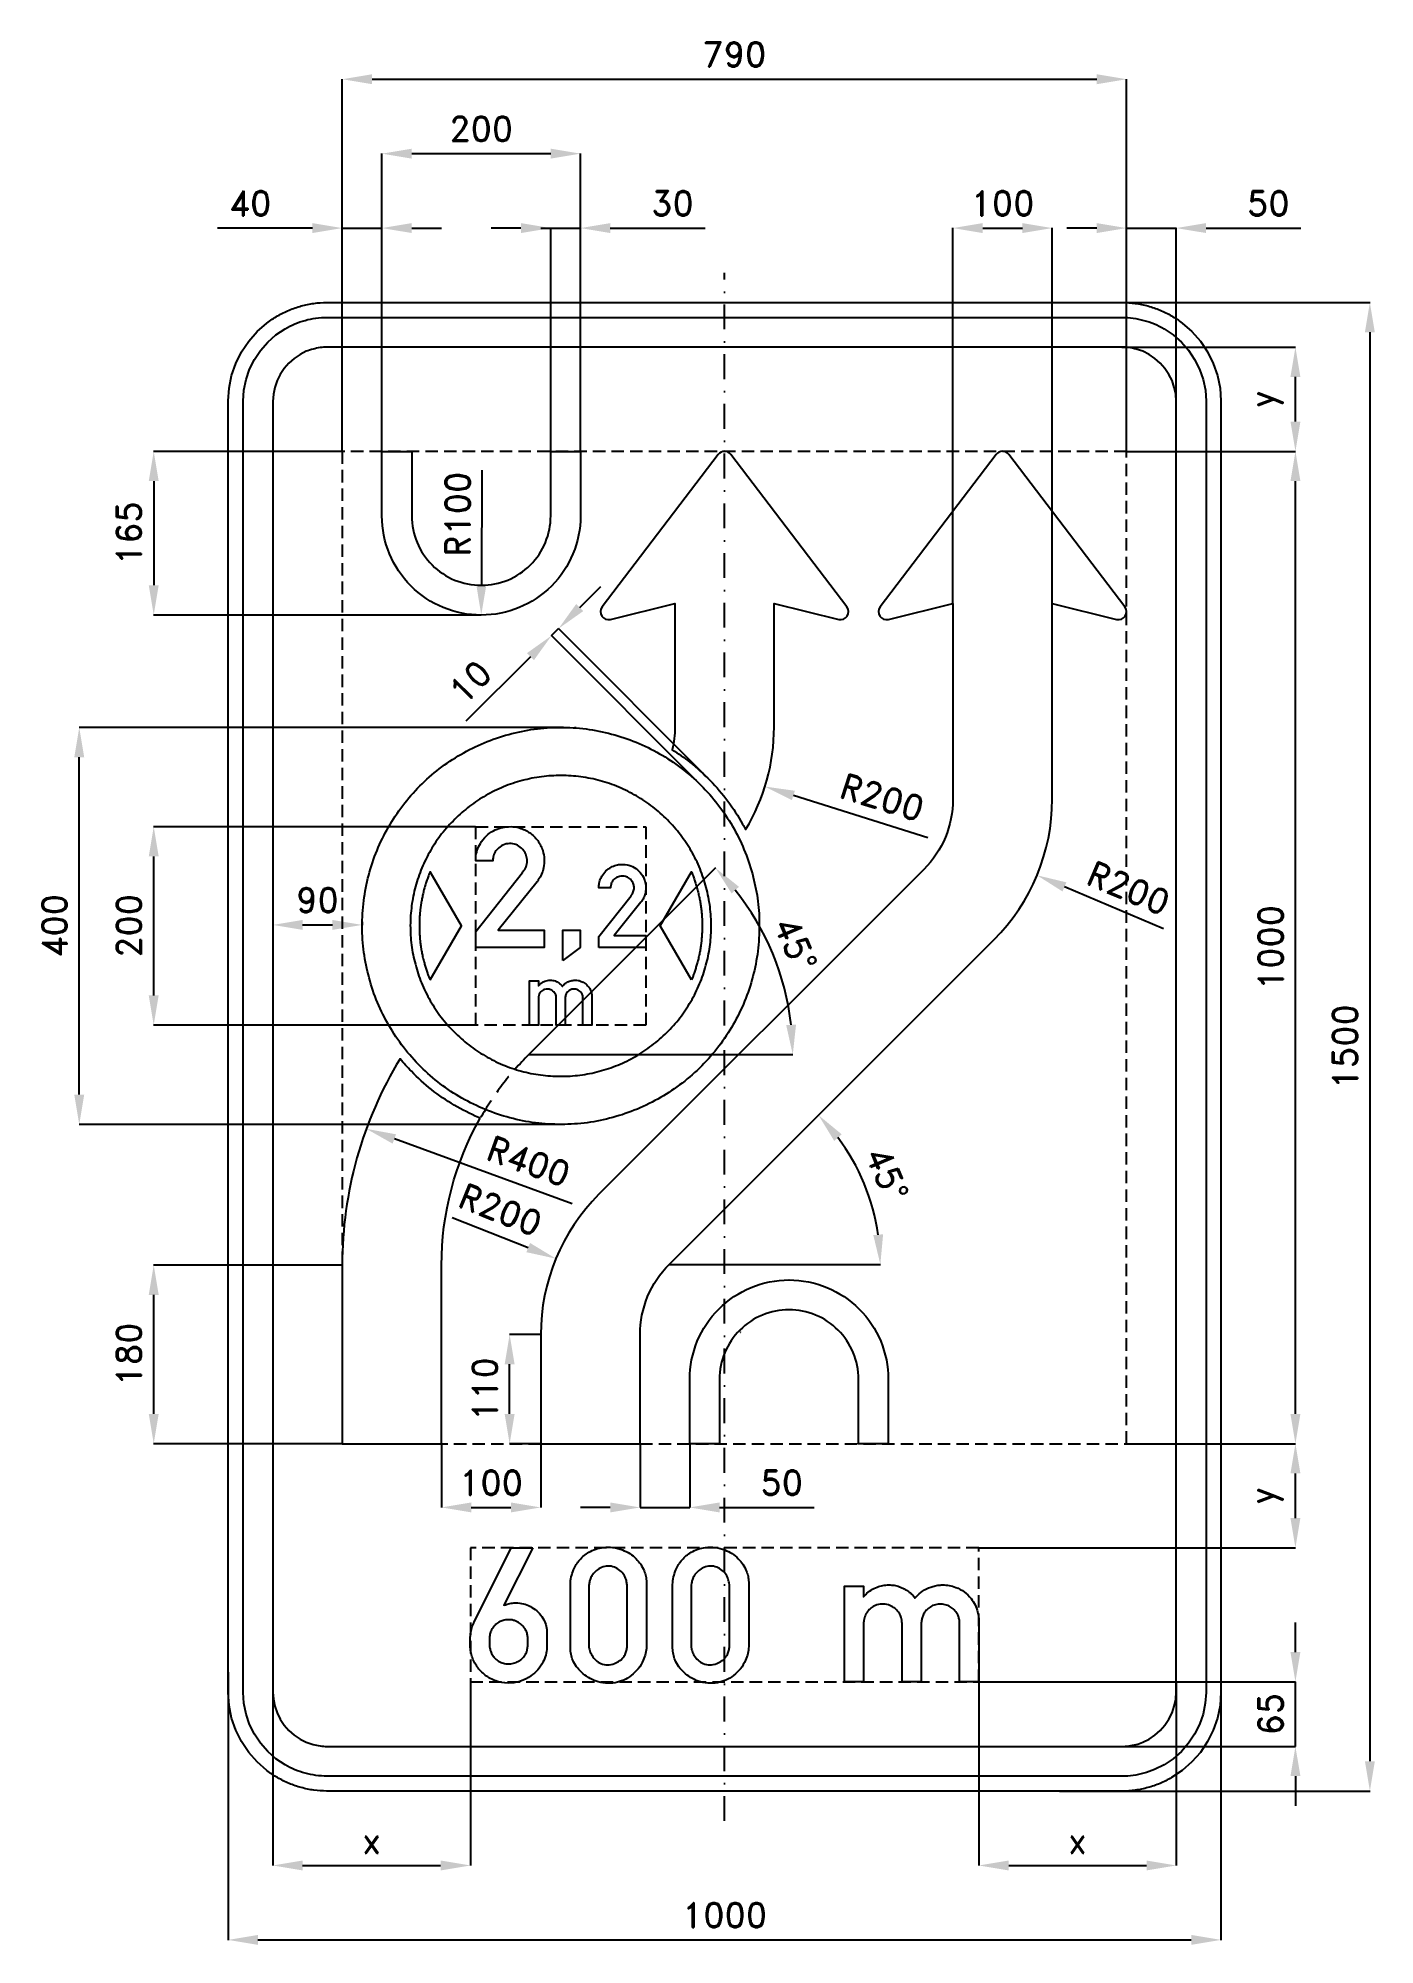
# Model space of a CAD drawing. Header units: millimetres. Extents: x -691 to 655, y -905 to 1016.
import ezdxf

# ---------------------------------------------------------------- set-up
doc = ezdxf.new("R2010")
doc.units = ezdxf.units.MM
doc.header["$LTSCALE"] = 5
doc.linetypes.add('ČERCHOVANÁX2', pattern=[2, 1, -0.5, 0, -0.5])
doc.linetypes.add('ČÁRKOVANÁX2', pattern=[1.5, 1, -0.5])
doc.layers.add('Kóty', color=2, linetype='Continuous')
doc.layers.add('Značka', color=7, linetype='Continuous')
doc.styles.get("Standard").update_dxf_attribs({"font": 'romand.shx', "height": 25})
doc.dimstyles.get("Standard").update_dxf_attribs({"dimtxt": 25, "dimasz": 30, "dimexe": 0.18, "dimexo": 0.0625, "dimgap": 12.5, "dimtad": 1, "dimdec": 0, "dimzin": 0, "dimdsep": 46, "dimtxsty": 'Standard', "dimcen": 0.09, "dimadec": 0, "dimazin": 0, "dimtfac": 1, "dimtdec": 0, "dimtofl": 0, "dimtmove": 0, "dimatfit": 3, "dimfxl": 1, "dimtolj": 1, "dimtzin": 0, "dimarcsym": 0})

msp = doc.modelspace()

# ---------------------------------------------------------------- texts
at = {"layer": 'Kóty', "char_height": 25, "attachment_point": 5}
for s, insert, rotation in [('\\A1;R100', (-268.9, 536.6), 89.7821), ('\\A1;R200', (407, 159.9), 336.9967), ('\\A1;R200', (-225.7, -164.3), 338.2831)]:
    msp.add_mtext(s, dxfattribs=dict(at, insert=insert, rotation=rotation))

# ---------------------------------------------------------------- blocks, each defined once
blk = doc.blocks.new('*D0')
at = {"layer": 'Defpoints', "color": 0, "transparency": 16777216}
for p in [(-500, -630.3), (500, -630.3), (500, -900)]:
    blk.add_point(p, dxfattribs=at)
at = {"layer": 'Kóty', "color": 0, "lineweight": -2, "transparency": 16777216}
for p, q in [((-500, -630.3), (-500, -900.2)), ((500, -630.3), (500, -900.2)), ((-470, -900), (470, -900))]:
    blk.add_line(p, q, dxfattribs=at)
at = {"layer": 'Kóty', "color": 0, "transparency": 16777216}
for points in [[(-470, -895), (-470, -905), (-500, -900)], [(470, -895), (470, -905), (500, -900)]]:
    blk.add_solid(points, dxfattribs=at)
at = {"layer": 'Kóty', "color": 0, "transparency": 16777216, "insert": (0, -875), "char_height": 25, "attachment_point": 5}
blk.add_mtext('\\A1;1000', dxfattribs=at)
blk = doc.blocks.new('*D1')
at = {"layer": 'Defpoints', "color": 0, "transparency": 16777216}
for p in [(256.1, -640), (575, -640), (350.1, -705)]:
    blk.add_point(p, dxfattribs=at)
at = {"layer": 'Kóty', "color": 0, "lineweight": -2, "transparency": 16777216}
for p, q in [((575, -610), (575, -580)), ((256.2, -640), (575.2, -640)), ((350.2, -705), (575.2, -705)), ((575, -735), (575, -765))]:
    blk.add_line(p, q, dxfattribs=at)
at = {"layer": 'Kóty', "color": 0, "transparency": 16777216}
for points in [[(570, -610), (580, -610), (575, -640)], [(570, -735), (580, -735), (575, -705)]]:
    blk.add_solid(points, dxfattribs=at)
at = {"layer": 'Kóty', "color": 0, "transparency": 16777216, "insert": (550, -672.5), "char_height": 25, "attachment_point": 5, "rotation": 90}
blk.add_mtext('\\A1;65', dxfattribs=at)
blk = doc.blocks.new('*D2')
at = {"layer": 'Defpoints', "color": 0, "transparency": 16777216}
for p in [(368.1, 750), (337.4, -750), (650, -750)]:
    blk.add_point(p, dxfattribs=at)
at = {"layer": 'Kóty', "color": 0, "lineweight": -2, "transparency": 16777216}
for p, q in [((368.2, 750), (650.2, 750)), ((650, 720), (650, -720)), ((337.5, -750), (650.2, -750))]:
    blk.add_line(p, q, dxfattribs=at)
at = {"layer": 'Kóty', "color": 0, "transparency": 16777216}
for points in [[(645, 720), (655, 720), (650, 750)], [(645, -720), (655, -720), (650, -750)]]:
    blk.add_solid(points, dxfattribs=at)
at = {"layer": 'Kóty', "color": 0, "transparency": 16777216, "insert": (625, 0), "char_height": 25, "attachment_point": 5, "rotation": 90}
blk.add_mtext('\\A1;1500', dxfattribs=at)
blk = doc.blocks.new('*D4')
at = {"layer": 'Defpoints', "color": 0, "transparency": 16777216}
for p in [(-575, -220), (-385.1, -220), (-385.1, -400)]:
    blk.add_point(p, dxfattribs=at)
at = {"layer": 'Kóty', "color": 0, "lineweight": -2, "transparency": 16777216}
for p, q in [((-385.2, -220), (-575.2, -220)), ((-575, -370), (-575, -250)), ((-385.2, -400), (-575.2, -400))]:
    blk.add_line(p, q, dxfattribs=at)
at = {"layer": 'Kóty', "color": 0, "transparency": 16777216}
for points in [[(-580, -250), (-570, -250), (-575, -220)], [(-580, -370), (-570, -370), (-575, -400)]]:
    blk.add_solid(points, dxfattribs=at)
at = {"layer": 'Kóty', "color": 0, "transparency": 16777216, "insert": (-600, -310), "char_height": 25, "attachment_point": 5, "rotation": 90}
blk.add_mtext('\\A1;180', dxfattribs=at)
blk = doc.blocks.new('*D5')
at = {"layer": 'Defpoints', "color": 0, "transparency": 16777216}
for p in [(-216.5, -290), (-185.1, -290), (-185.1, -400)]:
    blk.add_point(p, dxfattribs=at)
at = {"layer": 'Kóty', "color": 0, "lineweight": -2, "transparency": 16777216}
for p, q in [((-185.2, -290), (-216.7, -290)), ((-216.5, -370), (-216.5, -320)), ((-185.2, -400), (-216.7, -400))]:
    blk.add_line(p, q, dxfattribs=at)
at = {"layer": 'Kóty', "color": 0, "transparency": 16777216}
for points in [[(-221.5, -320), (-211.5, -320), (-216.5, -290)], [(-221.5, -370), (-211.5, -370), (-216.5, -400)]]:
    blk.add_solid(points, dxfattribs=at)
at = {"layer": 'Kóty', "color": 0, "transparency": 16777216, "insert": (-241.5, -345), "char_height": 25, "attachment_point": 5, "rotation": 90}
blk.add_mtext('\\A1;110', dxfattribs=at)
blk = doc.blocks.new('*D6')
at = {"layer": 'Defpoints', "color": 0, "transparency": 16777216}
for p in [(-285.1, -400), (-185.2, -400), (-185.2, -464.2)]:
    blk.add_point(p, dxfattribs=at)
at = {"layer": 'Kóty', "color": 0, "lineweight": -2, "transparency": 16777216}
for p, q in [((-285.1, -400.1), (-285.1, -464.4)), ((-185.2, -400.1), (-185.2, -464.4)), ((-255.1, -464.2), (-215.2, -464.2))]:
    blk.add_line(p, q, dxfattribs=at)
at = {"layer": 'Kóty', "color": 0, "transparency": 16777216}
for points in [[(-255.1, -459.2), (-255.1, -469.2), (-285.1, -464.2)], [(-215.2, -459.2), (-215.2, -469.2), (-185.2, -464.2)]]:
    blk.add_solid(points, dxfattribs=at)
at = {"layer": 'Kóty', "color": 0, "transparency": 16777216, "insert": (-235.2, -439.2), "char_height": 25, "attachment_point": 5}
blk.add_mtext('\\A1;100', dxfattribs=at)
blk = doc.blocks.new('*D7')
at = {"layer": 'Defpoints', "color": 0, "transparency": 16777216}
for p in [(-85.1, -400), (-35.1, -400), (-35.1, -464.2)]:
    blk.add_point(p, dxfattribs=at)
at = {"layer": 'Kóty', "color": 0, "lineweight": -2, "transparency": 16777216}
for p, q in [((-85.1, -400.1), (-85.1, -464.4)), ((-35.1, -400.1), (-35.1, -464.4)), ((-115.1, -464.2), (-145.1, -464.2)), ((-5.1, -464.2), (90.3, -464.2))]:
    blk.add_line(p, q, dxfattribs=at)
at = {"layer": 'Kóty', "color": 0, "transparency": 16777216}
for points in [[(-115.1, -459.2), (-115.1, -469.2), (-85.1, -464.2)], [(-5.1, -459.2), (-5.1, -469.2), (-35.1, -464.2)]]:
    blk.add_solid(points, dxfattribs=at)
at = {"layer": 'Kóty', "color": 0, "transparency": 16777216, "insert": (57.6, -439.2), "char_height": 25, "attachment_point": 5}
blk.add_mtext('\\A1;50', dxfattribs=at)
blk = doc.blocks.new('*D8')
at = {"layer": 'Defpoints', "color": 0, "transparency": 16777216}
for p in [(-385.1, 825), (-385.1, 600), (-345.1, 600)]:
    blk.add_point(p, dxfattribs=at)
at = {"layer": 'Kóty', "color": 0, "lineweight": -2, "transparency": 16777216}
for p, q in [((-415.1, 825), (-510.6, 825)), ((-385.1, 600.1), (-385.1, 825.2)), ((-345.1, 600.1), (-345.1, 825.2)), ((-315.1, 825), (-285.1, 825))]:
    blk.add_line(p, q, dxfattribs=at)
at = {"layer": 'Kóty', "color": 0, "transparency": 16777216}
for points in [[(-415.1, 830), (-415.1, 820), (-385.1, 825)], [(-315.1, 830), (-315.1, 820), (-345.1, 825)]]:
    blk.add_solid(points, dxfattribs=at)
at = {"layer": 'Kóty', "color": 0, "transparency": 16777216, "insert": (-477.9, 850), "char_height": 25, "attachment_point": 5}
blk.add_mtext('\\A1;40', dxfattribs=at)
blk = doc.blocks.new('*D9')
at = {"layer": 'Defpoints', "color": 0, "transparency": 16777216}
for p in [(-145.1, 825), (-175.1, 600), (-145.1, 600)]:
    blk.add_point(p, dxfattribs=at)
at = {"layer": 'Kóty', "color": 0, "lineweight": -2, "transparency": 16777216}
for p, q in [((-205.1, 825), (-235.1, 825)), ((-175.1, 600.1), (-175.1, 825.2)), ((-145.1, 600.1), (-145.1, 825.2)), ((-115.1, 825), (-19.7, 825))]:
    blk.add_line(p, q, dxfattribs=at)
at = {"layer": 'Kóty', "color": 0, "transparency": 16777216}
for points in [[(-205.1, 830), (-205.1, 820), (-175.1, 825)], [(-115.1, 830), (-115.1, 820), (-145.1, 825)]]:
    blk.add_solid(points, dxfattribs=at)
at = {"layer": 'Kóty', "color": 0, "transparency": 16777216, "insert": (-52.4, 850), "char_height": 25, "attachment_point": 5}
blk.add_mtext('\\A1;30', dxfattribs=at)
blk = doc.blocks.new('*D10')
at = {"layer": 'Defpoints', "color": 0, "transparency": 16777216}
for p in [(-145.1, 900), (-345.1, 600), (-145.1, 600)]:
    blk.add_point(p, dxfattribs=at)
at = {"layer": 'Kóty', "color": 0, "lineweight": -2, "transparency": 16777216}
for p, q in [((-345.1, 600.1), (-345.1, 900.2)), ((-315.1, 900), (-175.1, 900)), ((-145.1, 600.1), (-145.1, 900.2))]:
    blk.add_line(p, q, dxfattribs=at)
at = {"layer": 'Kóty', "color": 0, "transparency": 16777216}
for points in [[(-315.1, 905), (-315.1, 895), (-345.1, 900)], [(-175.1, 905), (-175.1, 895), (-145.1, 900)]]:
    blk.add_solid(points, dxfattribs=at)
at = {"layer": 'Kóty', "color": 0, "transparency": 16777216, "insert": (-245.1, 925), "char_height": 25, "attachment_point": 5}
blk.add_mtext('\\A1;200', dxfattribs=at)
blk = doc.blocks.new('*D11')
at = {"layer": 'Defpoints', "color": 0, "transparency": 16777216}
for p in [(-385.1, 600), (-575, 435), (-245.1, 435)]:
    blk.add_point(p, dxfattribs=at)
at = {"layer": 'Kóty', "color": 0, "lineweight": -2, "transparency": 16777216}
for p, q in [((-385.2, 600), (-575.2, 600)), ((-575, 570), (-575, 465)), ((-245.2, 435), (-575.2, 435))]:
    blk.add_line(p, q, dxfattribs=at)
at = {"layer": 'Kóty', "color": 0, "transparency": 16777216}
for points in [[(-580, 570), (-570, 570), (-575, 600)], [(-580, 465), (-570, 465), (-575, 435)]]:
    blk.add_solid(points, dxfattribs=at)
at = {"layer": 'Kóty', "color": 0, "transparency": 16777216, "insert": (-600, 517.5), "char_height": 25, "attachment_point": 5, "rotation": 90}
blk.add_mtext('\\A1;165', dxfattribs=at)
blk = doc.blocks.new('*D12')
at = {"layer": 'Defpoints', "color": 0, "transparency": 16777216}
for p in [(330, 825), (230, 446.8), (330, 446.7)]:
    blk.add_point(p, dxfattribs=at)
at = {"layer": 'Kóty', "color": 0, "lineweight": -2, "transparency": 16777216}
for p, q in [((230, 446.9), (230, 825.2)), ((260, 825), (300, 825)), ((330, 446.8), (330, 825.2))]:
    blk.add_line(p, q, dxfattribs=at)
at = {"layer": 'Kóty', "color": 0, "transparency": 16777216}
for points in [[(260, 830), (260, 820), (230, 825)], [(300, 830), (300, 820), (330, 825)]]:
    blk.add_solid(points, dxfattribs=at)
at = {"layer": 'Kóty', "color": 0, "transparency": 16777216, "insert": (280, 850), "char_height": 25, "attachment_point": 5}
blk.add_mtext('\\A1;100', dxfattribs=at)
blk = doc.blocks.new('*D13')
at = {"layer": 'Defpoints', "color": 0, "transparency": 16777216}
for p in [(404.9, 975), (-385.1, 600.1), (404.9, 600)]:
    blk.add_point(p, dxfattribs=at)
at = {"layer": 'Kóty', "color": 0, "lineweight": -2, "transparency": 16777216}
for p, q in [((-385.1, 600.1), (-385.1, 975.2)), ((-355.1, 975), (374.9, 975)), ((404.9, 600.1), (404.9, 975.2))]:
    blk.add_line(p, q, dxfattribs=at)
at = {"layer": 'Kóty', "color": 0, "transparency": 16777216}
for points in [[(-355.1, 980), (-355.1, 970), (-385.1, 975)], [(374.9, 980), (374.9, 970), (404.9, 975)]]:
    blk.add_solid(points, dxfattribs=at)
at = {"layer": 'Kóty', "color": 0, "transparency": 16777216, "insert": (9.9, 1000), "char_height": 25, "attachment_point": 5}
blk.add_mtext('\\A1;790', dxfattribs=at)
blk = doc.blocks.new('*D14')
at = {"layer": 'Defpoints', "color": 0, "transparency": 16777216}
for p in [(455, 825), (404.9, 600.1), (455, 600)]:
    blk.add_point(p, dxfattribs=at)
at = {"layer": 'Kóty', "color": 0, "lineweight": -2, "transparency": 16777216}
for p, q in [((374.9, 825), (344.9, 825)), ((404.9, 600.1), (404.9, 825.2)), ((455, 600.1), (455, 825.2)), ((485, 825), (580.5, 825))]:
    blk.add_line(p, q, dxfattribs=at)
at = {"layer": 'Kóty', "color": 0, "transparency": 16777216}
for points in [[(374.9, 830), (374.9, 820), (404.9, 825)], [(485, 830), (485, 820), (455, 825)]]:
    blk.add_solid(points, dxfattribs=at)
at = {"layer": 'Kóty', "color": 0, "transparency": 16777216, "insert": (547.7, 850), "char_height": 25, "attachment_point": 5}
blk.add_mtext('\\A1;50', dxfattribs=at)
blk = doc.blocks.new('*D15')
at = {"layer": 'Defpoints', "color": 0, "transparency": 16777216}
for p in [(404.9, -400), (575, -400), (256, -505)]:
    blk.add_point(p, dxfattribs=at)
at = {"layer": 'Kóty', "color": 0, "lineweight": -2, "transparency": 16777216}
for p, q in [((404.9, -400), (575.2, -400)), ((575, -475), (575, -430)), ((256.1, -505), (575.2, -505))]:
    blk.add_line(p, q, dxfattribs=at)
at = {"layer": 'Kóty', "color": 0, "transparency": 16777216}
for points in [[(570, -430), (580, -430), (575, -400)], [(570, -475), (580, -475), (575, -505)]]:
    blk.add_solid(points, dxfattribs=at)
at = {"layer": 'Kóty', "color": 0, "transparency": 16777216, "insert": (545.8, -452.5), "char_height": 25, "attachment_point": 5, "rotation": 90}
blk.add_mtext('\\A1;y', dxfattribs=at)
blk = doc.blocks.new('*D16')
at = {"layer": 'Defpoints', "color": 0, "transparency": 16777216}
for p in [(400, 705), (575, 705), (404.9, 600)]:
    blk.add_point(p, dxfattribs=at)
at = {"layer": 'Kóty', "color": 0, "lineweight": -2, "transparency": 16777216}
for p, q in [((400.1, 705), (575.2, 705)), ((575, 630), (575, 675)), ((404.9, 600), (575.2, 600))]:
    blk.add_line(p, q, dxfattribs=at)
at = {"layer": 'Kóty', "color": 0, "transparency": 16777216}
for points in [[(570, 675), (580, 675), (575, 705)], [(570, 630), (580, 630), (575, 600)]]:
    blk.add_solid(points, dxfattribs=at)
at = {"layer": 'Kóty', "color": 0, "transparency": 16777216, "insert": (545.8, 652.5), "char_height": 25, "attachment_point": 5, "rotation": 90}
blk.add_mtext('\\A1;y', dxfattribs=at)
blk = doc.blocks.new('*D17')
at = {"layer": 'Defpoints', "color": 0, "transparency": 16777216}
for p in [(-575, 221.79811), (-250.6765, 221.79811), (-250.6765, 21.79811)]:
    blk.add_point(p, dxfattribs=at)
at = {"layer": 'Kóty', "color": 0, "lineweight": -2, "transparency": 16777216}
for p, q in [((-250.739, 221.79811), (-575.18, 221.79811)), ((-575, 51.79811), (-575, 191.79811)), ((-250.739, 21.79811), (-575.18, 21.79811))]:
    blk.add_line(p, q, dxfattribs=at)
at = {"layer": 'Kóty', "color": 0, "transparency": 16777216}
for points in [[(-580, 191.79811), (-570, 191.79811), (-575, 221.79811)], [(-580, 51.79811), (-570, 51.79811), (-575, 21.79811)]]:
    blk.add_solid(points, dxfattribs=at)
at = {"layer": 'Kóty', "color": 0, "transparency": 16777216, "insert": (-600, 121.79811), "char_height": 25, "attachment_point": 5, "rotation": 90}
blk.add_mtext('\\A1;200', dxfattribs=at)
blk = doc.blocks.new('*D18')
at = {"layer": 'Defpoints', "color": 0, "transparency": 16777216}
for p in [(-650, 321.8), (-162.4, 321.8), (-167.6, -78.2)]:
    blk.add_point(p, dxfattribs=at)
at = {"layer": 'Kóty', "color": 0, "lineweight": -2, "transparency": 16777216}
for p, q in [((-162.4, 321.8), (-650.2, 321.8)), ((-650, -48.2), (-650, 291.8)), ((-167.7, -78.2), (-650.2, -78.2))]:
    blk.add_line(p, q, dxfattribs=at)
at = {"layer": 'Kóty', "color": 0, "transparency": 16777216}
for points in [[(-655, 291.8), (-645, 291.8), (-650, 321.8)], [(-655, -48.2), (-645, -48.2), (-650, -78.2)]]:
    blk.add_solid(points, dxfattribs=at)
at = {"layer": 'Kóty', "color": 0, "transparency": 16777216, "insert": (-675, 121.8), "char_height": 25, "attachment_point": 5, "rotation": 90}
blk.add_mtext('\\A1;400', dxfattribs=at)
blk = doc.blocks.new('*D19')
at = {"layer": 'Defpoints', "color": 0, "transparency": 16777216}
for p in [(-360.8, -82.7), (15, -219.5)]:
    blk.add_point(p, dxfattribs=at)
at = {"layer": 'Kóty', "color": 0, "lineweight": -2, "transparency": 16777216}
blk.add_line((-153.4, -158.2), (-332.6, -92.9), dxfattribs=at)
at = {"layer": 'Kóty', "color": 0, "transparency": 16777216}
blk.add_solid([(-330.9, -88.2), (-334.4, -97.6), (-360.8, -82.7)], dxfattribs=at)
at = {"layer": 'Kóty', "color": 0, "transparency": 16777216, "insert": (-197.4, -115.5), "char_height": 25, "attachment_point": 5, "rotation": 339.9959}
blk.add_mtext('\\A1;R400', dxfattribs=at)
blk = doc.blocks.new('*D20')
at = {"layer": 'Defpoints', "color": 0, "transparency": 16777216}
for p in [(-455, -650), (-256.029, -639.986), (-256.029, -825)]:
    blk.add_point(p, dxfattribs=at)
at = {"layer": 'Kóty', "color": 0, "lineweight": -2, "transparency": 16777216}
for p, q in [((-455, -650.0625), (-455, -825.18)), ((-256.029, -640.0485), (-256.029, -825.18)), ((-425, -825), (-286.029, -825))]:
    blk.add_line(p, q, dxfattribs=at)
at = {"layer": 'Kóty', "color": 0, "transparency": 16777216}
for points in [[(-425, -820), (-425, -830), (-455, -825)], [(-286.029, -820), (-286.029, -830), (-256.029, -825)]]:
    blk.add_solid(points, dxfattribs=at)
at = {"layer": 'Kóty', "color": 0, "transparency": 16777216, "insert": (-355.5145, -800), "char_height": 25, "attachment_point": 5}
blk.add_mtext('\\A1;x', dxfattribs=at)
blk = doc.blocks.new('*D21')
at = {"layer": 'Defpoints', "color": 0, "transparency": 16777216}
for p in [(256.1615, -640.0485), (455, -640.0485), (455, -825)]:
    blk.add_point(p, dxfattribs=at)
at = {"layer": 'Kóty', "color": 0, "lineweight": -2, "transparency": 16777216}
for p, q in [((256.1615, -640.111), (256.1615, -825.18)), ((455, -640.111), (455, -825.18)), ((286.1615, -825), (425, -825))]:
    blk.add_line(p, q, dxfattribs=at)
at = {"layer": 'Kóty', "color": 0, "transparency": 16777216}
for points in [[(286.1615, -820), (286.1615, -830), (256.1615, -825)], [(425, -820), (425, -830), (455, -825)]]:
    blk.add_solid(points, dxfattribs=at)
at = {"layer": 'Kóty', "color": 0, "transparency": 16777216, "insert": (355.58075, -800), "char_height": 25, "attachment_point": 5}
blk.add_mtext('\\A1;x', dxfattribs=at)
blk = doc.blocks.new('*D22')
at = {"layer": 'Defpoints', "color": 0, "transparency": 16777216}
for p in [(271.4, 108), (149.6, -164.2), (-55.9, -219.3), (-55.9, -219.3), (118, -219.3)]:
    blk.add_point(p, dxfattribs=at)
at = {"layer": 'Kóty', "color": 0, "lineweight": -2, "transparency": 16777216}
blk.add_line((118, -219.3), (157, -219.3), dxfattribs=at)
blk.add_arc((-55.9, -219.3), 212.7, 8.0871, 36.9129, dxfattribs=at)
at = {"layer": 'Kóty', "color": 0, "transparency": 16777216}
for points in [[(110.4, -94.8), (118, -88.2), (94.6, -68.9)], [(159.7, -189), (149.8, -189.7), (156.9, -219.3)]]:
    blk.add_solid(points, dxfattribs=at)
at = {"layer": 'Kóty', "color": 0, "transparency": 16777216, "insert": (163.8, -128.3), "char_height": 25, "attachment_point": 5, "rotation": 292.5}
blk.add_mtext('\\A1;45°', dxfattribs=at)
blk = doc.blocks.new('*D23')
at = {"layer": 'Defpoints', "color": 0, "transparency": 16777216}
for p in [(404.9, 600), (575, 600), (404.9, -400)]:
    blk.add_point(p, dxfattribs=at)
at = {"layer": 'Kóty', "color": 0, "lineweight": -2, "transparency": 16777216}
for p, q in [((405, 600), (575.2, 600)), ((575, -370), (575, 570)), ((405, -400), (575.2, -400))]:
    blk.add_line(p, q, dxfattribs=at)
at = {"layer": 'Kóty', "color": 0, "transparency": 16777216}
for points in [[(570, 570), (580, 570), (575, 600)], [(570, -370), (580, -370), (575, -400)]]:
    blk.add_solid(points, dxfattribs=at)
at = {"layer": 'Kóty', "color": 0, "transparency": 16777216, "insert": (550, 100), "char_height": 25, "attachment_point": 5, "rotation": 90}
blk.add_mtext('\\A1;1000', dxfattribs=at)
blk = doc.blocks.new('*D24')
at = {"layer": 'Defpoints', "color": 0, "transparency": 16777216}
for p in [(-150.1, 322.2), (40.7, 262.2)]:
    blk.add_point(p, dxfattribs=at)
at = {"layer": 'Kóty', "color": 0, "lineweight": -2, "transparency": 16777216}
for p, q in [((-150.2, 322.2), (-150, 322.2)), ((-150.1, 322.1), (-150.1, 322.3)), ((204.7, 210.7), (69.3, 253.2))]:
    blk.add_line(p, q, dxfattribs=at)
at = {"layer": 'Kóty', "color": 0, "transparency": 16777216}
blk.add_solid([(70.8, 258), (67.8, 248.5), (40.7, 262.2)], dxfattribs=at)
at = {"layer": 'Kóty', "color": 0, "transparency": 16777216, "insert": (158.8, 251.3), "char_height": 25, "attachment_point": 5, "rotation": 342.5547}
blk.add_mtext('\\A1;R200', dxfattribs=at)
blk = doc.blocks.new('*D27')
at = {"layer": 'Defpoints', "color": 0, "transparency": 16777216}
for p in [(-174.3, 414.3), (-17.1, 270.9), (-24.2, 263.9)]:
    blk.add_point(p, dxfattribs=at)
at = {"layer": 'Kóty', "color": 0, "lineweight": -2, "transparency": 16777216}
for p, q in [((-145.9, 442.6), (-124.7, 463.7)), ((-24.2, 263.9), (-174.4, 414.4)), ((-17.2, 271), (-167.3, 421.5)), ((-195.5, 393.1), (-260.6, 328.2))]:
    blk.add_line(p, q, dxfattribs=at)
at = {"layer": 'Kóty', "color": 0, "transparency": 16777216}
for points in [[(-149.5, 446.1), (-142.4, 439), (-167.2, 421.4)], [(-199, 396.7), (-192, 389.6), (-174.3, 414.3)]]:
    blk.add_solid(points, dxfattribs=at)
at = {"layer": 'Kóty', "color": 0, "transparency": 16777216, "insert": (-256.3, 367.8), "char_height": 25, "attachment_point": 5, "rotation": 44.928}
blk.add_mtext('\\A1;10', dxfattribs=at)
blk = doc.blocks.new('*D28')
at = {"layer": 'Defpoints', "color": 0, "transparency": 16777216}
for p in [(-455, 127.2), (-365, 125.9), (-365, 122.8)]:
    blk.add_point(p, dxfattribs=at)
at = {"layer": 'Kóty', "color": 0, "lineweight": -2, "transparency": 16777216}
for p, q in [((-455, 127.1), (-455, 122.6)), ((-425, 122.8), (-395, 122.8)), ((-365, 125.8), (-365, 122.6))]:
    blk.add_line(p, q, dxfattribs=at)
at = {"layer": 'Kóty', "color": 0, "transparency": 16777216}
for points in [[(-425, 127.8), (-425, 117.8), (-455, 122.8)], [(-395, 127.8), (-395, 117.8), (-365, 122.8)]]:
    blk.add_solid(points, dxfattribs=at)
at = {"layer": 'Kóty', "color": 0, "transparency": 16777216, "insert": (-410, 147.8), "char_height": 25, "attachment_point": 5}
blk.add_mtext('\\A1;90', dxfattribs=at)
blk = doc.blocks.new('*D29')
at = {"layer": 'Defpoints', "color": 0, "transparency": 16777216}
for p in [(-8.7, 180.8), (59.7, 61), (-197.3, -7.9), (-197.3, -7.9), (-52.6, -7.9)]:
    blk.add_point(p, dxfattribs=at)
at = {"layer": 'Kóty', "color": 0, "lineweight": -2, "transparency": 16777216}
blk.add_line((-52.5, -7.9), (68.9, -7.9), dxfattribs=at)
blk.add_arc((-197.3, -7.9), 266, 6.4649, 38.5351, dxfattribs=at)
at = {"layer": 'Kóty', "color": 0, "transparency": 16777216}
for points in [[(7.1, 154.5), (14.5, 161.2), (-9.2, 180.2)], [(72, 22.4), (62.1, 21.8), (68.7, -7.9)]]:
    blk.add_solid(points, dxfattribs=at)
at = {"layer": 'Kóty', "color": 0, "transparency": 16777216, "insert": (71.6, 103.5), "char_height": 25, "attachment_point": 5, "rotation": 292.5}
blk.add_mtext('\\A1;45°', dxfattribs=at)

# ---------------------------------------------------------------- dimensions: what is measured, and where the dimension line sits
at = {"layer": 'Kóty'}
for base, p1, p2, picture, middle in [((404.9, 975), (-385.1, 600.1), (404.9, 600), '*D13', (9.9, 1000)), ((-145.1, 900), (-345.1, 600), (-145.1, 600), '*D10', (-245.1, 925)), ((-385.1, 825), (-345.1, 600), (-385.1, 600), '*D8', (-477.9, 850)), ((-145.1, 825), (-175.1, 600), (-145.1, 600), '*D9', (-52.4, 850)), ((330, 825), (230, 446.8), (330, 446.7), '*D12', (280, 850)), ((455, 825), (404.9, 600.1), (455, 600), '*D14', (547.7, 850)), ((-365, 122.8), (-455, 127.2), (-365, 125.9), '*D28', (-410, 147.8)), ((-185.2, -464.2), (-285.1, -400), (-185.2, -400), '*D6', (-235.2, -439.2)), ((-35.1, -464.2), (-85.1, -400), (-35.1, -400), '*D7', (57.6, -439.2)), ((500, -900), (-500, -630.3), (500, -630.3), '*D0', (0, -875))]:
    dim = msp.add_linear_dim(base=base, p1=p1, p2=p2, dimstyle='Standard', dxfattribs=at)
    dim.commit()
    dim.dimension.update_dxf_attribs({"geometry": picture, "text_midpoint": middle})
for base, p1, p2, picture, middle in [((650, -750), (368.1, 750), (337.4, -750), '*D2', (625, 0)), ((-575, 435), (-385.1, 600), (-245.1, 435), '*D11', (-600, 517.5)), ((575, 600), (404.9, -400), (404.9, 600), '*D23', (550, 100)), ((-650, 321.8), (-167.6, -78.2), (-162.4, 321.8), '*D18', (-675, 121.8)), ((-575, 221.8), (-250.7, 21.8), (-250.7, 221.8), '*D17', (-600, 121.8)), ((-575, -220), (-385.1, -400), (-385.1, -220), '*D4', (-600, -310)), ((-216.5, -290), (-185.1, -400), (-185.1, -290), '*D5', (-241.5, -345)), ((575, -640), (350.1, -705), (256.1, -640), '*D1', (550, -672.5))]:
    dim = msp.add_linear_dim(base=base, p1=p1, p2=p2, angle=90, dimstyle='Standard', dxfattribs=at)
    dim.commit()
    dim.dimension.update_dxf_attribs({"geometry": picture, "text_midpoint": middle})
for base, p1, p2, picture, middle in [((575, 705), (404.9, 600), (400, 705), '*D16', (545.8, 652.5)), ((575, -400), (256, -505), (404.9, -400), '*D15', (545.8, -452.5))]:
    dim = msp.add_linear_dim(base=base, p1=p1, p2=p2, angle=90, text='y', dimstyle='Standard', dxfattribs=at)
    dim.commit()
    dim.dimension.update_dxf_attribs({"geometry": picture, "text_midpoint": middle})
dim = msp.add_aligned_dim(p1=(-17.1, 270.9), p2=(-24.2, 263.9), distance=-212.5, dimstyle='Standard', dxfattribs=at)
dim.commit()
dim.dimension.update_dxf_attribs({"geometry": '*D27', "text_midpoint": (-256.3, 367.8)})
dim = msp.add_radius_dim(center=(-150.1, 322.2), mpoint=(40.7, 262.2), dimstyle='Standard', dxfattribs=at)
dim.commit()
dim.dimension.update_dxf_attribs({"geometry": '*D24', "text_midpoint": (158.8, 251.3)})
for base, line1, line2, picture, middle in [((59.7, 61), ((-197.3, -7.9), (-8.7, 180.8)), ((-197.3, -7.9), (-52.6, -7.9)), '*D29', (71.6, 103.5)), ((149.6, -164.2), ((-55.9, -219.3), (271.4, 108)), ((-55.9, -219.3), (118, -219.3)), '*D22', (163.8, -128.3))]:
    dim = msp.add_angular_dim_2l(base=base, line1=line1, line2=line2, dimstyle='Standard', dxfattribs=at)
    dim.commit()
    dim.dimension.update_dxf_attribs({"geometry": picture, "text_midpoint": middle})
dim = msp.add_radius_dim(center=(15, -219.5), mpoint=(-360.8, -82.7), dimstyle='Standard', dxfattribs=at)
dim.commit()
dim.dimension.update_dxf_attribs({"geometry": '*D19', "text_midpoint": (-205.9, -139), "dimtype": 164})
for base, p1, p2, picture, middle in [((-256, -825), (-455, -650), (-256, -640), '*D20', (-355.5, -800)), ((455, -825), (256.2, -640), (455, -640), '*D21', (355.6, -800))]:
    dim = msp.add_linear_dim(base=base, p1=p1, p2=p2, text='x', dimstyle='Standard', dxfattribs=at)
    dim.commit()
    dim.dimension.update_dxf_attribs({"geometry": picture, "text_midpoint": middle})

# ---------------------------------------------------------------- linework, layer by layer
at = {"layer": 'Kóty'}
for p, q in [((-244.6, 581.2), (-245, 465.1)), ((130.6, 250.9), (130.6, 251.1)), ((130.6, 251), (130.7, 251)), ((442.1, 118.8), (342.4, 161.1)), ((-274.4, -171.9), (-197.8, -202.4)), ((15.8, -287.5), (16, -287.5)), ((15.9, -287.6), (15.9, -287.4))]:
    msp.add_line(p, q, dxfattribs=at)
at = {"layer": 'Kóty', "ltscale": 2.5}
msp.add_line((-197.3, -7.9), (-8.7, 180.8), dxfattribs=at)
at = {"layer": 'Kóty'}
for points in [[(-385.1, 825), (-345.1, 825)], [(-185.2, 825), (-145.1, 825)], [(404.9, 825), (455, 825)], [(-174.3, 414.3), (-167.2, 421.4)], [(-197.3, -7.9), (-52.6, -7.9)], [(-55.9, -219.3), (118, -219.3)], [(-85.1, -464.2), (-35.1, -464.2)], [(575, -705), (575, -640)]]:
    msp.add_lwpolyline(points, dxfattribs=at)
at = {"layer": 'Kóty', "linetype": 'ČÁRKOVANÁX2', "ltscale": 4}
msp.add_lwpolyline([(-246.1, -72, -0.06748), (-197.3, -7.9), (-9.2, 180.2)], format="xyb", dxfattribs=at)
at = {"layer": 'Kóty'}
msp.add_arc((-244.8, 535.1), 100, 269.6789, 269.9642, dxfattribs=at)
for points in [[(-250, 465.1), (-240, 465.1), (-245.1, 435.1)], [(344.3, 165.7), (340.4, 156.5), (314.7, 172.8)], [(-195.9, -197.7), (-199.6, -207), (-169.9, -213.5)]]:
    msp.add_solid(points, dxfattribs=at)
at = {"layer": 'Značka', "color": 6, "linetype": 'ČERCHOVANÁX2', "ltscale": 5}
msp.add_lwpolyline([(0, -780), (0, 780)], dxfattribs=at)
msp.add_lwpolyline([(0, -780), (0, 780)], dxfattribs=at)
at = {"layer": 'Značka', "color": 5}
for points in [[(-400, -750), (-400.4, -750), (-400.8, -750, -0.032179), (-413.7, -749.1, -0.035424), (-426.4, -746.5, -0.036246), (-438.7, -742.3, -0.034396), (-450.2, -736.5, -0.033694), (-461, -729.3), (-470.7, -720.7), (-479.3, -711), (-486.5, -700.2), (-492.3, -688.7), (-496.5, -676.4), (-499.1, -663.7), (-500, -650.8), (-500, -650.4), (-500, -650), (-500, 650), (-500, 650.4), (-500, 650.8), (-499.1, 663.7), (-496.5, 676.4), (-492.3, 688.7), (-486.5, 700.2), (-479.3, 711), (-470.7, 720.7), (-461, 729.3, -0.034244), (-450.2, 736.5, -0.034051), (-438.6, 742.3, -0.03338), (-426.4, 746.5, -0.034137), (-413.7, 749.1, -0.036748), (-400.8, 750), (-400.4, 750), (-400, 750), (400, 750), (400.4, 750), (400.8, 750, -0.032178), (413.7, 749.1, -0.035432), (426.4, 746.5, -0.036261), (438.7, 742.3, -0.034399), (450.2, 736.5, -0.033703), (461, 729.3), (470.7, 720.7), (479.3, 711), (486.5, 700.2), (492.3, 688.7), (496.5, 676.4), (499.1, 663.7), (500, 650.8), (500, 650.4), (500, 650), (500, -650), (500, -650.4), (500, -650.8), (499.1, -663.7), (496.5, -676.4), (492.3, -688.7), (486.5, -700.2), (479.3, -711), (470.7, -720.7), (461, -729.3), (450.2, -736.5, -0.034044), (438.6, -742.3, -0.033376), (426.4, -746.5, -0.034135), (413.7, -749.1, -0.036747), (400.8, -750), (400.4, -750), (400, -750), (-400, -750)], [(-400, -735), (-400.3, -735), (-400.7, -735, -0.032173), (-411.6, -734.2, -0.035444), (-422.4, -732, -0.036258), (-432.9, -728.5, -0.034455), (-442.7, -723.5), (-451.9, -717.4), (-460.1, -710.1), (-467.4, -701.9), (-473.5, -692.7), (-478.4, -682.9), (-482, -672.4), (-484.3, -661.6), (-485, -650.7), (-485, -650.3), (-485, -650), (-485, 650), (-485, 650.3), (-485, 650.7), (-484.2, 661.6), (-482, 672.4), (-478.5, 682.9), (-473.5, 692.7), (-467.4, 701.8), (-460.1, 710.1), (-451.9, 717.4), (-442.7, 723.5, -0.034057), (-432.9, 728.4, -0.033387), (-422.4, 732, -0.034122), (-411.6, 734.3, -0.036748), (-400.7, 735), (-400.3, 735), (-400, 735), (400, 735), (400.3, 735), (400.7, 735, -0.032167), (411.6, 734.2, -0.03544), (422.4, 732, -0.036252), (432.9, 728.5, -0.034463), (442.7, 723.5), (451.9, 717.4), (460.1, 710.1), (467.4, 701.9), (473.5, 692.7), (478.4, 682.8), (482, 672.4), (484.3, 661.6), (485, 650.7), (485, 650.3), (485, 650), (485, -650), (485, -650.3), (485, -650.7), (484.2, -661.6), (482, -672.4), (478.5, -682.9), (473.5, -692.7), (467.4, -701.9), (460.1, -710.1), (451.9, -717.4), (442.7, -723.5), (432.9, -728.4, -0.033391), (422.4, -732, -0.034128), (411.6, -734.3, -0.036747), (400.7, -735), (400.3, -735), (400, -735), (-400, -735)], [(-400, -705), (400, -705), (400.2, -705), (400.4, -705, 0.032183), (407.5, -704.5, 0.035436), (414.5, -703.1, 0.036251), (421.3, -700.8), (427.6, -697.6), (433.5, -693.6), (438.9, -688.9), (443.6, -683.6), (447.6, -677.6), (450.8, -671.3), (453, -664.5), (454.5, -657.5), (455, -650.4), (455, -650.2), (455, -650), (455, 650), (455, 650.2), (455, 650.4), (454.5, 657.5), (453, 664.5), (450.8, 671.3), (447.6, 677.6), (443.6, 683.5), (438.9, 688.9), (433.5, 693.6), (427.6, 697.6), (421.3, 700.8), (414.5, 703, 0.034117), (407.5, 704.5, 0.036755), (400.4, 705), (400.2, 705), (400, 705), (-400, 705), (-400.2, 705), (-400.4, 705, 0.032174), (-407.5, 704.5, 0.035422), (-414.5, 703, 0.03625), (-421.3, 700.8), (-427.6, 697.6), (-433.5, 693.6), (-438.9, 688.9), (-443.6, 683.5), (-447.6, 677.6), (-450.8, 671.3), (-453, 664.5), (-454.5, 657.5), (-455, 650.4), (-455, 650.2), (-455, 650), (-455, -650), (-455, -650.2), (-455, -650.4), (-454.5, -657.5), (-453, -664.5), (-450.8, -671.3), (-447.6, -677.6), (-443.6, -683.6), (-438.9, -688.9), (-433.5, -693.6), (-427.6, -697.6), (-421.3, -700.7), (-414.5, -703.1, 0.034136), (-407.5, -704.5, 0.036757), (-400.4, -705), (-400.2, -705), (-400, -705)], [(49.9, 322.1), (50, 446.7), (115, 430.7, 0.707858), (123.3, 443.3), (6.4, 596.9, 0.495587), (-6.4, 596.9), (-123.3, 443.3, 0.707858), (-115, 430.7), (-50, 446.7), (-50.1, 322.1, -0.057596), (-52.7, 299.3, -0.027181), (-34.9, 286.8, -0.034323), (-14.6, 268.3, -0.034331), (3.3, 247.5, -0.034404), (18.2, 224.4, -0.007777), (21.2, 218.9, 0.136281), (49.9, 322.1)], [(-250.7, 100.1), (-250.7, 116.3), (-203.4, 175.7, 0.004071), (-202.8, 176.6, 0.012139), (-202.1, 177.5, 0.08299), (-199.5, 182.9, 0.094408), (-199, 188.8, 0.092134), (-200.2, 194.1, 0.08404), (-203.3, 198.8, 0.098137), (-208.6, 203, 0.106051), (-215.1, 204.7, 0.106168), (-221.7, 203.9, 0.099954), (-227.5, 200.4, 0.083722), (-231.1, 196.3, 0.091648), (-233, 191.2, 0.026146), (-233.3, 189.4, 0.008682), (-233.5, 187.5), (-250.7, 187.5, -0.003377), (-250.6, 189.1, -0.010131), (-250.6, 190.7, -0.059422), (-249.1, 198, -0.058235), (-246, 204.7, -0.072151), (-240.3, 212.2, -0.072222), (-232.7, 217.6, -0.061479), (-225.4, 220.6, -0.059941), (-217.6, 221.8, -0.083063), (-206.4, 220.5, -0.087047), (-196.3, 215.6, -0.087765), (-188.2, 207.8, -0.087799), (-183.2, 197.7, -0.068484), (-181.7, 189.1, -0.062422), (-182.4, 180.4, -0.05069), (-184.3, 173.9, -0.061844), (-187.6, 168.1, -0.008353), (-188.2, 167.2, -0.002783), (-188.9, 166.3), (-228.1, 117.4), (-181.8, 117.4), (-181.8, 100.1), (-250.7, 100.1)], [(-296.6, 67.3), (-265, 121.8), (-296.6, 176.3), (-296.7, 176.3), (-296.7, 176.2), (-296.9, 175.8), (-297, 175.5), (-297.2, 175), (-297.4, 174.6, 0.008441), (-299, 170.2, 0.010131), (-300.5, 165.8, 0.009595), (-301.9, 161.4, 0.006815), (-303.1, 156.9, 0.006632), (-304.1, 152.3, 0.009046), (-305.1, 147.8, 0.009795), (-305.9, 143.2, 0.008885), (-306.5, 138.5, 0.008869), (-307, 133.9, 0.009745), (-307.3, 129.3, 0.009043), (-307.4, 124.6, 0.006757), (-307.4, 119.9, 0.006755), (-307.3, 115.3, 0.009039), (-307, 110.6, 0.009746), (-306.6, 106, 0.008884), (-306, 101.4, 0.00889), (-305.3, 96.7, 0.009763), (-304.4, 92.2, 0.009034), (-303.3, 87.6, 0.006697), (-302.1, 83.1, 0.005982), (-300.9, 79.1, 0.007979), (-299.6, 75.1, 0.007189), (-298.5, 71.9, 0.007211), (-297.3, 68.8), (-297, 68), (-296.6, 67.3)], [(-126.7, 100.1), (-126.7, 111.2), (-94.2, 152.1, 0.004071), (-93.8, 152.7, 0.012139), (-93.3, 153.3, 0.08299), (-91.6, 157, 0.094408), (-91.2, 161.1, 0.092134), (-92, 164.8, 0.08404), (-94.1, 168, 0.098137), (-97.8, 170.8, 0.106051), (-102.2, 172, 0.106168), (-106.8, 171.4, 0.099954), (-110.8, 169.1, 0.083722), (-113.3, 166.2, 0.091648), (-114.6, 162.8, 0.026146), (-114.8, 161.5, 0.008682), (-114.9, 160.2), (-126.7, 160.2, -0.003377), (-126.7, 161.3, -0.010131), (-126.6, 162.4, -0.059422), (-125.6, 167.4, -0.058235), (-123.5, 172, -0.072151), (-119.6, 177.2, -0.072222), (-114.3, 180.9, -0.061479), (-109.3, 183, -0.059941), (-104, 183.8, -0.083063), (-96.3, 182.9, -0.087047), (-89.3, 179.5, -0.087765), (-83.7, 174.1, -0.087799), (-80.3, 167.2, -0.068484), (-79.3, 161.3, -0.062422), (-79.8, 155.3, -0.05069), (-81.1, 150.9, -0.061844), (-83.3, 146.8, -0.008353), (-83.8, 146.2, -0.002783), (-84.2, 145.6), (-111.2, 112), (-79.3, 112), (-79.3, 100.1), (-126.7, 100.1)], [(-33.4, 67.3), (-65, 121.8), (-33.4, 176.3), (-33.3, 176.3), (-33.3, 176.2), (-33.1, 175.8), (-33, 175.5), (-32.8, 175), (-32.6, 174.6, -0.008441), (-31, 170.2, -0.010131), (-29.5, 165.8, -0.009595), (-28.1, 161.4, -0.006815), (-26.9, 156.9, -0.006632), (-25.9, 152.3, -0.009046), (-24.9, 147.8, -0.009795), (-24.1, 143.2, -0.008885), (-23.5, 138.5, -0.008869), (-23, 133.9, -0.009745), (-22.7, 129.3, -0.009043), (-22.6, 124.6, -0.006757), (-22.6, 119.9, -0.006755), (-22.7, 115.3, -0.009039), (-23, 110.6, -0.009746), (-23.4, 106, -0.008884), (-24, 101.4, -0.00889), (-24.7, 96.7, -0.009763), (-25.6, 92.2, -0.009034), (-26.7, 87.6, -0.006697), (-27.9, 83.1, -0.005982), (-29.1, 79.1, -0.007979), (-30.4, 75.1, -0.007189), (-31.5, 71.9, -0.007211), (-32.7, 68.8), (-33, 68), (-33.4, 67.3)], [(-196.4, 21.8), (-196.4, 66.5), (-187.4, 66.5), (-187.4, 61.5, -0.003192), (-186.9, 62.1, -0.009567), (-186.4, 62.6, -0.0538), (-184, 64.6, -0.054629), (-181.1, 66, -0.049773), (-178.4, 66.8, -0.049909), (-175.6, 67.1, -0.044596), (-173.1, 66.9, -0.045347), (-170.7, 66.3, -0.041532), (-168.5, 65.3, -0.034771), (-166.5, 64, -0.023454), (-165.3, 63.1, -0.033511), (-164.3, 62.1, -0.015001), (-163.9, 61.5, -0.004979), (-163.4, 60.9, -0.003807), (-162.9, 61.5, -0.011411), (-162.3, 62.2, -0.072056), (-159, 64.8, -0.066461), (-155, 66.4, -0.035519), (-152.8, 66.9, -0.035837), (-150.6, 67.1, -0.050519), (-147.4, 66.8, -0.049652), (-144.3, 65.9, -0.068284), (-140.4, 63.8, -0.073295), (-137.3, 60.7, -0.056851), (-135.4, 57.8, -0.048832), (-134.2, 54.5, -0.019163), (-133.9, 53.3, -0.025008), (-133.7, 52.1, -0.009364), (-133.7, 51.5), (-133.6, 51), (-133.6, 21.8), (-142.6, 21.8), (-142.6, 49.2), (-142.6, 49.5, 0.007572), (-142.6, 49.9, 0.050214), (-142.9, 51.5, 0.050892), (-143.5, 53.1, 0.067722), (-144.8, 55, 0.066947), (-146.5, 56.5, 0.073523), (-148.7, 57.7, 0.074318), (-151.2, 58.1, 0.080744), (-153.9, 57.9, 0.08067), (-156.4, 56.7, 0.070504), (-158.2, 55.3, 0.07539), (-159.5, 53.3, 0.050747), (-160.1, 51.7, 0.032977), (-160.5, 50), (-160.5, 49.8), (-160.5, 49.5), (-160.5, 21.8), (-169.5, 21.8), (-169.5, 49.4), (-169.5, 49.7, 0.009724), (-169.5, 50.1, 0.073755), (-170, 52.3, 0.069017), (-171.2, 54.4, 0.074723), (-172.9, 56.2, 0.073776), (-175.1, 57.4, 0.089058), (-178.2, 58.1, 0.093654), (-181.3, 57.7, 0.073311), (-183.4, 56.7, 0.071137), (-185.2, 55.2, 0.077006), (-186.6, 52.9, 0.077985), (-187.3, 50.4, 0.008047), (-187.4, 50), (-187.4, 49.7), (-187.4, 21.8), (-196.4, 21.8)], [(-193.2, -505), (-222.2, -562.7, -0.003001), (-220.5, -562.2, -0.008985), (-218.9, -561.7, -0.039141), (-213.6, -560.6, -0.045943), (-208.2, -560.5, -0.066128), (-200.9, -561.8, -0.062058), (-194, -565, -0.06447), (-187.8, -569.7, -0.06745), (-183, -575.9, -0.060647), (-180.2, -582.2, -0.062967), (-179, -589), (-178.9, -589.7), (-178.9, -590.5), (-178.9, -603.5), (-178.9, -604.5), (-178.9, -605.4, -0.057602), (-180.2, -613, -0.056114), (-183, -620.2, -0.065552), (-188.2, -627.8, -0.061129), (-195.2, -634, -0.069333), (-204.6, -639, -0.074502), (-215, -641.1, -0.086606), (-227.3, -640, -0.08533), (-238.6, -634.9, -0.080119), (-247.4, -627.1, -0.076176), (-253.4, -617, -0.044511), (-255.3, -611.2, -0.055004), (-256.1, -605.2), (-256.1, -604.3), (-256.1, -603.5), (-256.1, -594.5), (-256, -593.8), (-256, -593, -0.015257), (-255.6, -590, -0.023882), (-254.9, -587, -0.024154), (-254.1, -584.2, -0.019814), (-253, -581.5), (-252.6, -580.6), (-252.2, -579.7), (-215, -505), (-193.2, -505)], [(-155.3, -544.1), (-155.3, -542.9), (-155.3, -541.7, -0.049022), (-154.4, -534.3, -0.049993), (-152.1, -527.2, -0.079538), (-145.8, -517, -0.089085), (-136.7, -509.4, -0.059795), (-129.8, -506.2, -0.052017), (-122.2, -504.6, -0.062017), (-112.4, -504.6, -0.064499), (-102.9, -507, -0.055438), (-95.5, -510.7, -0.055482), (-89.2, -515.9, -0.051107), (-84.5, -521.5, -0.054896), (-81.1, -528, -0.045236), (-79.4, -533.5, -0.045981), (-78.7, -539.3, -0.0123), (-78.7, -541.3), (-78.7, -543.3), (-78.7, -602.1), (-78.7, -603.3), (-78.7, -604.5, -0.051778), (-79.6, -611.5, -0.049695), (-81.9, -618.2, -0.066797), (-87, -626.7, -0.065904), (-94, -633.5, -0.0611), (-101.6, -638.2, -0.064143), (-110.1, -640.8, -0.069661), (-119.9, -641.3, -0.06745), (-129.5, -639.2, -0.056809), (-137.2, -635.5, -0.049586), (-144, -630.3, -0.048054), (-149.1, -624.8, -0.065884), (-152.9, -618.2, -0.05477), (-154.6, -612.3, -0.04236), (-155.3, -606.2), (-155.3, -604.1), (-155.3, -602.1), (-155.3, -544.1)], [(-52.3, -544.1), (-52.3, -542.9), (-52.3, -541.7, -0.049022), (-51.4, -534.3, -0.049993), (-49, -527.2, -0.079538), (-42.8, -517, -0.089085), (-33.7, -509.4, -0.059795), (-26.8, -506.2, -0.052017), (-19.2, -504.6, -0.062017), (-9.4, -504.6, -0.064499), (0.1, -507, -0.05544), (7.5, -510.7, -0.055487), (13.8, -515.9, -0.051106), (18.5, -521.5, -0.054889), (21.9, -528, -0.045226), (23.6, -533.5, -0.045981), (24.3, -539.3), (24.3, -541.3), (24.3, -543.3), (24.3, -602.1), (24.3, -603.3), (24.3, -604.5, -0.051778), (23.4, -611.5, -0.049683), (21.1, -618.2, -0.066797), (16.1, -626.7, -0.065904), (9, -633.5, -0.0611), (1.4, -638.2, -0.064143), (-7.1, -640.8, -0.069661), (-16.9, -641.3, -0.06745), (-26.5, -639.2, -0.056809), (-34.2, -635.5, -0.049586), (-41, -630.3, -0.048054), (-46.1, -624.8, -0.065884), (-49.8, -618.2, -0.05477), (-51.6, -612.3, -0.04236), (-52.3, -606.2), (-52.3, -604.1), (-52.3, -602.1), (-52.3, -544.1)], [(-136.7, -544.1), (-136.7, -602.1), (-136.7, -602.9), (-136.7, -603.7, 0.073867), (-135.8, -608.7, 0.059513), (-133.5, -613.4, 0.070723), (-129.7, -618.2, 0.094581), (-124.6, -621.5, 0.108403), (-117.9, -622.8, 0.087555), (-110.9, -621.5, 0.078161), (-105.5, -618.6, 0.088163), (-101.3, -614.2, 0.06177), (-99.3, -610.5, 0.061186), (-98.3, -606.5, 0.025171), (-98.1, -604.3), (-98.1, -602.1), (-98.1, -544.1), (-98.2, -542.2, 0.016508), (-98.4, -540.3, 0.058315), (-99.7, -535.5, 0.064731), (-102.1, -531.2, 0.088092), (-106.7, -526.6, 0.09789), (-112.5, -523.9, 0.099847), (-119.1, -523.5, 0.088272), (-125.4, -525.5, 0.07416), (-130.1, -528.7, 0.07567), (-133.6, -533.1, 0.052593), (-135.3, -536.7, 0.046072), (-136.3, -540.6, 0.014312), (-136.6, -542.4), (-136.7, -544.1)], [(-33.7, -544.1), (-33.7, -602.1), (-33.7, -602.9), (-33.7, -603.7, 0.073867), (-32.8, -608.7, 0.059513), (-30.5, -613.4, 0.070723), (-26.7, -618.2, 0.094581), (-21.6, -621.5, 0.108403), (-14.9, -622.8, 0.087555), (-7.9, -621.5, 0.078161), (-2.4, -618.6, 0.088163), (1.7, -614.2, 0.06177), (3.7, -610.5, 0.061186), (4.7, -606.5, 0.025171), (4.9, -604.3), (5, -602.1), (5, -544.1), (4.8, -542.2), (4.6, -540.3, 0.058315), (3.3, -535.5, 0.064731), (0.9, -531.2, 0.088092), (-3.6, -526.6, 0.09789), (-9.5, -523.9, 0.099847), (-16.1, -523.5, 0.088272), (-22.4, -525.5, 0.07416), (-27.1, -528.7, 0.07567), (-30.6, -533.1, 0.052593), (-32.3, -536.7, 0.046072), (-33.3, -540.6), (-33.6, -542.4), (-33.7, -544.1)], [(120.7, -640), (120.7, -543.5), (140.1, -543.5), (140.1, -554.3), (141.2, -553.1), (142.2, -551.9, -0.053803), (147.5, -547.6, -0.054632), (153.6, -544.6, -0.049768), (159.4, -542.8, -0.049909), (165.5, -542.3, -0.044598), (170.8, -542.7, -0.045341), (176.1, -544.1, -0.041529), (180.8, -546.2, -0.034768), (185.3, -549, -0.023463), (187.7, -550.9, -0.033521), (189.9, -553.1), (190.9, -554.3), (191.8, -555.6), (193, -554.2), (194.2, -552.9, -0.072058), (201.4, -547.3, -0.066464), (209.9, -543.8, -0.035522), (214.7, -542.7, -0.03584), (219.5, -542.3, -0.050517), (226.3, -542.9, -0.04965), (233, -544.8, -0.068282), (241.5, -549.3, -0.073293), (248.3, -556, -0.056857), (252.3, -562.4, -0.048826), (254.9, -569.4), (255.5, -572, -0.025007), (255.9, -574.6), (256, -575.8), (256.1, -577), (256.1, -640), (236.7, -640), (236.7, -580.9), (236.7, -580.2), (236.7, -579.4, 0.05024), (236.1, -575.8, 0.050918), (234.8, -572.4, 0.067721), (232.1, -568.3, 0.066938), (228.4, -565, 0.073527), (223.6, -562.6, 0.07432), (218.2, -561.6, 0.080738), (212.4, -562.2, 0.080674), (207, -564.6, 0.070513), (203.1, -567.8, 0.075393), (200.3, -571.9, 0.05074), (199, -575.4, 0.032993), (198.2, -579.1), (198.2, -579.6), (198.1, -580.1), (198.1, -640), (178.8, -640), (178.8, -580.5), (178.7, -579.7), (178.7, -578.9, 0.073752), (177.6, -574.1, 0.069027), (175.1, -569.7, 0.074719), (171.4, -565.8, 0.07378), (166.6, -563.1, 0.089058), (160, -561.6, 0.093655), (153.3, -562.5, 0.07331), (148.7, -564.7, 0.071135), (144.9, -568, 0.077014), (141.8, -572.8, 0.07798), (140.3, -578.3), (140.2, -579.1), (140.1, -579.8), (140.1, -640), (120.7, -640)], [(-236.8, -595.6), (-236.8, -603.6), (-236.8, -604.2), (-236.7, -604.8, 0.046132), (-235.6, -609.3, 0.065932), (-233.5, -613.5, 0.065632), (-230.8, -616.7, 0.058915), (-227.4, -619.3, 0.067219), (-222.8, -621.2, 0.069356), (-217.8, -621.9, 0.072189), (-212.5, -621.3, 0.068715), (-207.6, -619.2, 0.044878), (-204.9, -617.3, 0.047768), (-202.5, -615, 0.063448), (-200.1, -611.3, 0.065646), (-198.7, -607.1, 0.021287), (-198.4, -605.3), (-198.2, -603.5), (-198.2, -595.7), (-198.3, -594.7), (-198.4, -593.8, 0.051259), (-199.3, -590, 0.055516), (-201, -586.5, 0.074999), (-204.4, -582.4, 0.072367), (-208.8, -579.4, 0.044085), (-211.7, -578.2, 0.043726), (-214.8, -577.5, 0.018561), (-216.1, -577.4, 0.017911), (-217.5, -577.3, 0.057598), (-221.9, -577.8, 0.060857), (-226.1, -579.3, 0.06927), (-230.3, -582, 0.070569), (-233.5, -585.7, 0.064056), (-235.7, -589.8, 0.060756), (-236.7, -594.3), (-236.8, -594.9), (-236.8, -595.6)]]:
    msp.add_lwpolyline(points, format="xyb", dxfattribs=at)
at = {"layer": 'Značka', "color": 6, "linetype": 'ČÁRKOVANÁX2', "ltscale": 2.5}
for points in [[(-385.1, -400), (404.9, -400), (404.9, 600), (-385.1, 600)], [(-256, -640), (256, -640), (256, -505), (-256, -505)]]:
    msp.add_lwpolyline(points, close=True, dxfattribs=at)
at = {"layer": 'Značka', "color": 5}
for points in [[(-175.1, 535), (-175.1, 570), (-175.1, 600), (-145.1, 600), (-145.1, 535, -0.414214), (-245.1, 435), (-245.1, 435, -0.414214), (-345.1, 535), (-345.1, 600), (-315.1, 600), (-315.1, 570), (-315.1, 535, 0.414214), (-245.1, 465, 0.414214)], [(273.6, 596.9), (156.7, 443.3, 0.707858), (165, 430.7), (230, 446.7), (230, 249.4, -0.198912), (200.7, 178.7), (-126.6, -148.6, 0.198912), (-185.1, -290), (-185.1, -400), (-85.1, -400), (-85.1, -290, -0.198912), (-55.9, -219.3), (271.4, 108, 0.198912), (330, 249.4), (330, 446.7), (394.9, 430.7, 0.707858), (403.2, 443.3), (286.3, 596.9, 0.495587)], [(-246.1, -72, -0.002477), (-247.9, -71.2, -0.034334), (-272.4, -58.7, -0.034334), (-295.1, -43.2, -0.034334), (-315.4, -24.7, -0.021301), (-326.9, -12.1, 0.137495), (-385.1, -220), (-385.1, -400), (-285.1, -400), (-285.1, -220, -0.129691)], [(-5.1, -335), (-5.1, -370), (-5.1, -400), (-35.1, -400), (-35.1, -335, -0.414214), (64.9, -235), (64.9, -235, -0.414214), (164.9, -335), (164.9, -400), (134.9, -400), (134.9, -370), (134.9, -335, 0.414214), (64.9, -265, 0.414214)]]:
    msp.add_lwpolyline(points, format="xyb", close=True, dxfattribs=at)
at = {"layer": 'Značka', "color": 1}
for points in [[(35, 121.8), (35, 120.5), (35, 119.2, -0.032167), (33, 93.1, -0.035723), (27.5, 67.5, -0.036666), (18.9, 42.8, -0.034754), (6.9, 19.5, -0.034039), (-7.9, -2.1, -0.034453), (-25.4, -21.5, -0.034561), (-45.3, -38.5, -0.034427), (-67.3, -52.7, -0.034389), (-90.9, -64, -0.034418), (-115.8, -72, -0.034423), (-141.5, -76.9, -0.034417), (-167.6, -78.2, -0.034416), (-193.7, -76.2, -0.034417), (-219.3, -70.7, -0.034417), (-244, -62, -0.034417), (-267.3, -50.1, -0.034417), (-288.9, -35.3, -0.034417), (-308.3, -17.8, -0.034417), (-325.3, 2.1, -0.034417), (-339.5, 24.1, -0.034417), (-350.8, 47.7, -0.034417), (-358.8, 72.6, -0.034417), (-363.7, 98.3, -0.034417), (-365, 124.4, -0.034417), (-363, 150.5, -0.034417), (-357.5, 176.1, -0.034417), (-348.8, 200.8, -0.034417), (-336.9, 224.1, -0.034417), (-322.1, 245.7, -0.034417), (-304.6, 265.1, -0.034417), (-284.7, 282.1, -0.034417), (-262.7, 296.3, -0.034417), (-239.1, 307.6, -0.034417), (-214.2, 315.6, -0.034417), (-188.5, 320.5, -0.034416), (-162.4, 321.8, -0.034417), (-136.3, 319.8, -0.034418), (-110.7, 314.3, -0.034416), (-86, 305.6, -0.034417), (-62.7, 293.7, -0.034418), (-41.1, 278.9, -0.034406), (-21.7, 261.4, -0.034414), (-4.7, 241.5, -0.034487), (9.5, 219.5, -0.034419), (20.8, 195.9, -0.034076), (28.8, 171, -0.032791), (33.6, 146.6, -0.034265), (35, 121.8)], [(-13.5, 121.8), (-13.5, 122.8), (-13.5, 123.8, 0.032167), (-15, 143.5, 0.035723), (-19.2, 162.9, 0.036666), (-25.7, 181.7, 0.034754), (-34.8, 199.3, 0.034039), (-46, 215.6, 0.034453), (-59.3, 230.3, 0.034561), (-74.3, 243.3, 0.034427), (-91, 254, 0.034389), (-108.8, 262.6, 0.034418), (-127.7, 268.7, 0.034423), (-147.2, 272.3, 0.034417), (-167, 273.3, 0.034416), (-186.8, 271.8, 0.034417), (-206.1, 267.6, 0.034417), (-224.8, 261.1, 0.034417), (-242.5, 252, 0.034417), (-258.8, 240.8, 0.034417), (-273.5, 227.5, 0.034417), (-286.5, 212.5, 0.034417), (-297.2, 195.8, 0.034417), (-305.8, 178, 0.034417), (-311.9, 159.1, 0.034417), (-315.5, 139.6, 0.034417), (-316.5, 119.8, 0.034417), (-315, 100, 0.034417), (-310.8, 80.7, 0.034417), (-304.3, 62, 0.034417), (-295.2, 44.3, 0.034417), (-284, 28, 0.034417), (-270.7, 13.3, 0.034417), (-255.7, 0.3, 0.034417), (-239, -10.4, 0.034417), (-221.2, -19, 0.034417), (-202.3, -25.1, 0.034417), (-182.8, -28.7, 0.034416), (-163, -29.7, 0.034417), (-143.2, -28.2, 0.034418), (-123.9, -24, 0.034416), (-105.2, -17.5, 0.034417), (-87.5, -8.4, 0.034418), (-71.2, 2.8, 0.034406), (-56.5, 16.1, 0.034414), (-43.5, 31.1, 0.034487), (-32.8, 47.8, 0.034419), (-24.2, 65.6, 0.034076), (-18.1, 84.5, 0.032791), (-14.6, 103, 0.034265), (-13.5, 121.8)]]:
    msp.add_lwpolyline(points, format="xyb", dxfattribs=at)
at = {"layer": 'Značka', "color": 6, "linetype": 'ČÁRKOVANÁX2', "ltscale": 2.5}
msp.add_lwpolyline([(-250.7, 21.8), (-250.7, 221.8), (-79.3, 221.8), (-79.3, 21.8), (-250.7, 21.8)], dxfattribs=at)
at = {"layer": 'Značka', "color": 5}
msp.add_lwpolyline([(-162.9, 87), (-162.9, 117.4), (-145.6, 117.4), (-145.6, 100.1), (-162.9, 87)], dxfattribs=at)

msp.set_redraw_order([(e.dxf.handle, doc.entitydb.next_handle()) for e in msp.query("TEXT MTEXT ATTDEF DIMENSION ARC_DIMENSION")])  # texts and dimensions are drawn at this point

doc.saveas('drawing.dxf')
